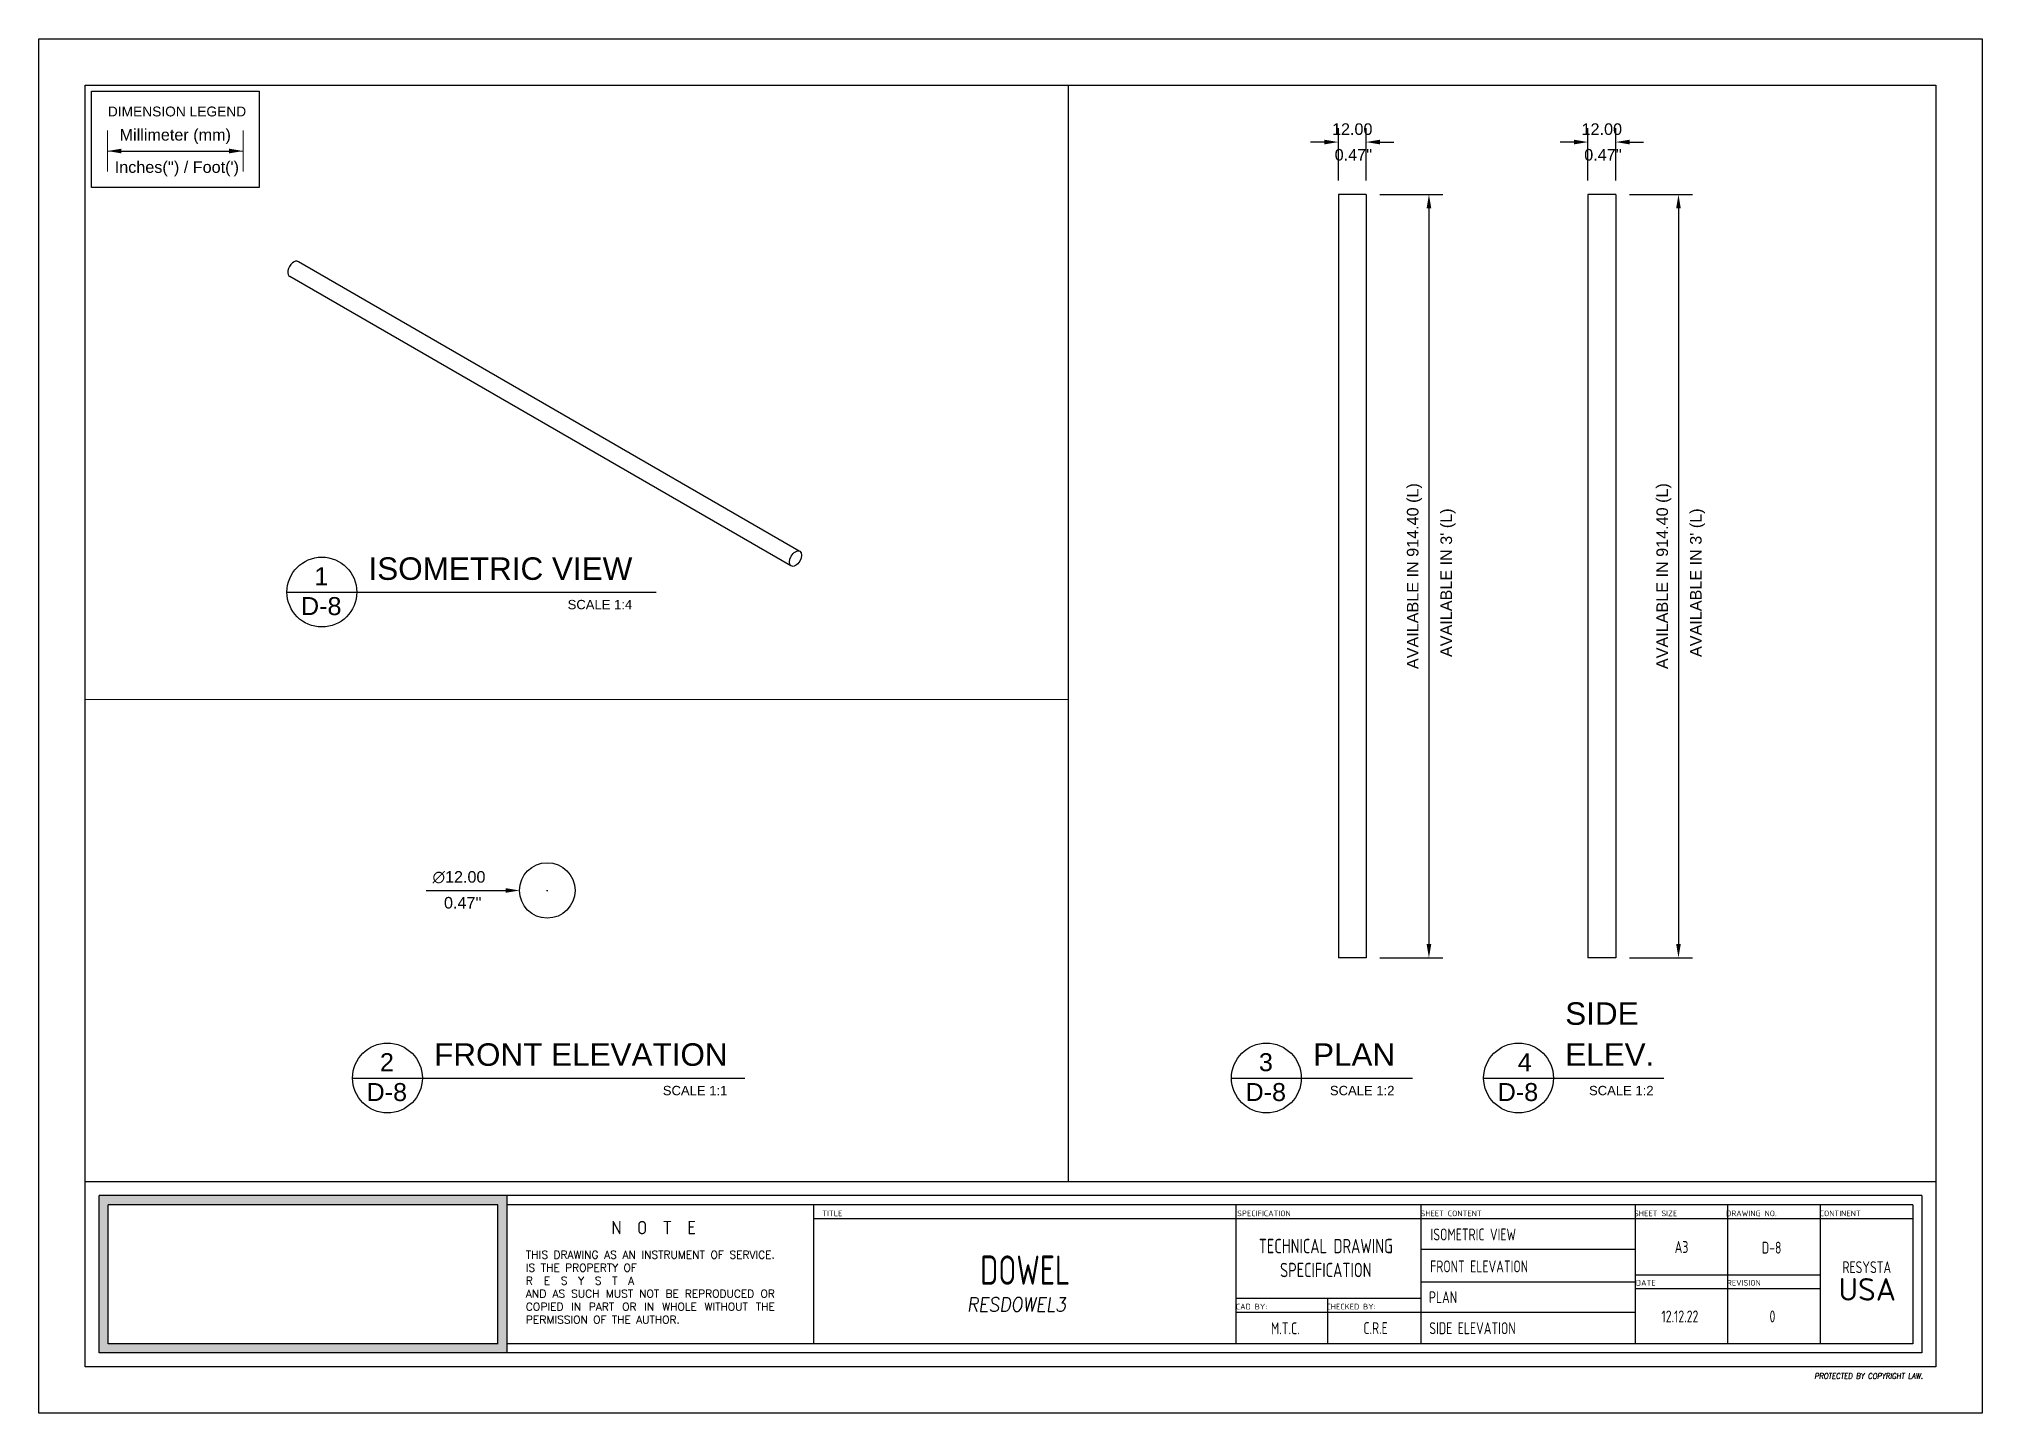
# Paper-space layout 'D-8' of a CAD drawing. Header units: millimetres. Extents: x -5 to 415, y -5 to 292.
# The model-space entities are those that its viewports show. They can reach past a viewport. Long polylines and large blocks are cut down to what shows.
import ezdxf

# ---------------------------------------------------------------- set-up
doc = ezdxf.new("R2010")
doc.units = ezdxf.units.MM
doc.layers.add('DIMENSION LEGEND', color=12, linetype='Continuous')
doc.layers.add('Text', color=3, linetype='Continuous', lineweight=13)
doc.layers.add('Wall', color=4, linetype='Continuous', lineweight=30)
doc.styles.add('ARIAL', font='simplex.shx')
doc.styles.get("Standard").update_dxf_attribs({"font": 'arial.ttf'})
doc.styles.add('x2$0$WSA-text', font='romans.shx', dxfattribs={"width": 0.8, "height": 150})
doc.dimstyles.get("Standard").update_dxf_attribs({"dimtxt": 2.5, "dimasz": 3, "dimexe": 3, "dimexo": 3, "dimgap": 1.5, "dimtad": 1, "dimzin": 0, "dimdsep": 46, "dimtxsty": 'Standard', "dimcen": 0.09, "dimclrd": 1, "dimclre": 1, "dimclrt": 3, "dimadec": 0, "dimazin": 0, "dimtfac": 1, "dimtix": 1, "dimtofl": 0, "dimtmove": 0, "dimatfit": 3, "dimfxl": 1, "dimtolj": 1, "dimtzin": 0, "dimarcsym": 1})

# ---------------------------------------------------------------- blocks, each defined once
blk = doc.blocks.new('*D21')
at = {"layer": 'Defpoints', "color": 0, "transparency": 16777216}
for p in [(9.83, 267.76), (39.13, 267.76), (39.13, 267.76)]:
    blk.add_point(p, dxfattribs=at)
at = {"layer": 'Wall', "color": 1, "lineweight": -2, "transparency": 16777216}
blk.add_line((12.83, 267.76), (36.13, 267.76), dxfattribs=at)
at = {"layer": 'Wall', "color": 1, "transparency": 16777216}
for points in [[(12.83, 268.26), (12.83, 267.26), (9.83, 267.76)], [(36.13, 268.26), (36.13, 267.26), (39.13, 267.76)]]:
    blk.add_solid(points, dxfattribs=at)
at = {"layer": 'Wall', "color": 3, "lineweight": 5, "transparency": 16777216, "insert": (24.48, 270.9), "char_height": 2.5, "attachment_point": 5}
blk.add_mtext('\\A1;Millimeter (mm)', dxfattribs=at)
blk = doc.blocks.new('*D24')
at = {"layer": 'Defpoints', "color": 0, "transparency": 16777216}
for p in [(98.88, 107.96), (110.88, 107.96)]:
    blk.add_point(p, dxfattribs=at)
at = {"layer": 'Wall', "color": 1, "lineweight": -2, "transparency": 16777216}
for p, q in [((78.73, 107.96), (95.88, 107.96)), ((104.79, 107.96), (104.97, 107.96)), ((104.88, 107.87), (104.88, 108.05))]:
    blk.add_line(p, q, dxfattribs=at)
at = {"layer": 'Wall', "color": 1, "transparency": 16777216}
blk.add_solid([(95.88, 108.46), (95.88, 107.46), (98.88, 107.96)], dxfattribs=at)
at = {"layer": 'Wall', "color": 3, "transparency": 16777216, "insert": (85.8, 110.81), "char_height": 2.5, "attachment_point": 5}
blk.add_mtext('\\A1;∅12.00', dxfattribs=at)
blk = doc.blocks.new('*D26')
at = {"layer": 'Defpoints', "color": 0, "transparency": 16777216}
for p in [(335.8, 258.39), (335.8, 93.39), (349.37, 93.39)]:
    blk.add_point(p, dxfattribs=at)
at = {"layer": 'Wall', "color": 1, "lineweight": -2, "transparency": 16777216}
for p, q in [((338.8, 258.39), (352.37, 258.39)), ((349.37, 255.39), (349.37, 96.39)), ((338.8, 93.39), (352.37, 93.39))]:
    blk.add_line(p, q, dxfattribs=at)
at = {"layer": 'Wall', "color": 1, "transparency": 16777216}
for points in [[(348.87, 255.39), (349.87, 255.39), (349.37, 258.39)], [(348.87, 96.39), (349.87, 96.39), (349.37, 93.39)]]:
    blk.add_solid(points, dxfattribs=at)
at = {"layer": 'Wall', "color": 3, "transparency": 16777216, "insert": (346.23, 175.89), "char_height": 2.5, "width": 42.4989, "attachment_point": 5, "rotation": 90}
blk.add_mtext('\\A1;AVAILABLE IN 914.40 (L)', dxfattribs=at)
blk = doc.blocks.new('*D27')
at = {"layer": 'Defpoints', "color": 0, "transparency": 16777216}
for p in [(281.86, 258.39), (281.86, 93.39), (295.44, 93.39)]:
    blk.add_point(p, dxfattribs=at)
at = {"layer": 'Wall', "color": 1, "lineweight": -2, "transparency": 16777216}
for p, q in [((284.86, 258.39), (298.44, 258.39)), ((295.44, 255.39), (295.44, 96.39)), ((284.86, 93.39), (298.44, 93.39))]:
    blk.add_line(p, q, dxfattribs=at)
at = {"layer": 'Wall', "color": 1, "transparency": 16777216}
for points in [[(294.94, 255.39), (295.94, 255.39), (295.44, 258.39)], [(294.94, 96.39), (295.94, 96.39), (295.44, 93.39)]]:
    blk.add_solid(points, dxfattribs=at)
at = {"layer": 'Wall', "color": 3, "transparency": 16777216, "insert": (292.3, 175.89), "char_height": 2.5, "width": 42.4989, "attachment_point": 5, "rotation": 90}
blk.add_mtext('\\A1;AVAILABLE IN 914.40 (L)', dxfattribs=at)
blk = doc.blocks.new('*D28')
at = {"layer": 'Defpoints', "color": 0, "transparency": 16777216}
for p in [(281.86, 269.7), (275.86, 258.39), (281.86, 258.39)]:
    blk.add_point(p, dxfattribs=at)
at = {"layer": 'Wall', "color": 1, "lineweight": -2, "transparency": 16777216}
for p, q in [((272.86, 269.7), (269.86, 269.7)), ((275.86, 261.39), (275.86, 272.7)), ((281.86, 261.39), (281.86, 272.7)), ((284.86, 269.7), (287.86, 269.7))]:
    blk.add_line(p, q, dxfattribs=at)
at = {"layer": 'Wall', "color": 1, "transparency": 16777216}
for points in [[(272.86, 270.2), (272.86, 269.2), (275.86, 269.7)], [(284.86, 270.2), (284.86, 269.2), (281.86, 269.7)]]:
    blk.add_solid(points, dxfattribs=at)
at = {"layer": 'Wall', "color": 3, "transparency": 16777216, "insert": (278.86, 272.48), "char_height": 2.5, "attachment_point": 5}
blk.add_mtext('\\A1;12.00', dxfattribs=at)
blk = doc.blocks.new('*D29')
at = {"layer": 'Defpoints', "color": 0, "transparency": 16777216}
for p in [(335.8, 269.7), (329.8, 258.39), (335.8, 258.39)]:
    blk.add_point(p, dxfattribs=at)
at = {"layer": 'Wall', "color": 1, "lineweight": -2, "transparency": 16777216}
for p, q in [((326.8, 269.7), (323.8, 269.7)), ((329.8, 261.39), (329.8, 272.7)), ((335.8, 261.39), (335.8, 272.7)), ((338.8, 269.7), (341.8, 269.7))]:
    blk.add_line(p, q, dxfattribs=at)
at = {"layer": 'Wall', "color": 1, "transparency": 16777216}
for points in [[(326.8, 270.2), (326.8, 269.2), (329.8, 269.7)], [(338.8, 270.2), (338.8, 269.2), (335.8, 269.7)]]:
    blk.add_solid(points, dxfattribs=at)
at = {"layer": 'Wall', "color": 3, "transparency": 16777216, "insert": (332.8, 272.48), "char_height": 2.5, "attachment_point": 5}
blk.add_mtext('\\A1;12.00', dxfattribs=at)

msp = doc.modelspace()

# ---------------------------------------------------------------- linework, layer by layer
at = {"layer": 'Wall'}
for p, q in [((20300.89, -4051.09), (20300.89, -4381.09)), ((20312.89, -4051.09), (20300.89, -4051.09)), ((20312.89, -4051.09), (20312.89, -4381.09)), ((20408.76, -4051.09), (20408.76, -4381.09)), ((20420.76, -4051.09), (20408.76, -4051.09)), ((20420.76, -4051.09), (20420.76, -4381.09)), ((20312.89, -4381.09), (20300.89, -4381.09)), ((20420.76, -4381.09), (20408.76, -4381.09)), ((21158.4, -4716.64), (20725.38, -4466.64)), ((21151.08, -4729.3), (20718.07, -4479.3))]:
    msp.add_line(p, q, dxfattribs=at)
msp.add_circle((20266.18, -3798.53), 6, dxfattribs=at)
msp.add_ellipse((20721.36, -4472.76), major_axis=(-3.67, -6.36), ratio=0.57735, start_param=3.042509, end_param=6.382269, dxfattribs=at)
msp.add_ellipse((21155.1, -4723.18), major_axis=(-3.67, -6.36), ratio=0.57735, dxfattribs=at)

psp = doc.layouts.new('D-8')

# ---------------------------------------------------------------- hatches: boundary and pattern name
at = {"layer": 'Wall', "transparency": 33554636}
h = psp.add_hatch(color=3, dxfattribs=at)
h.dxf.hatch_style = 1
h.paths.add_polyline_path([(8.0003, 42.0005), (8.0003, 8.0005), (96.2315, 8.0005), (96.2315, 42.0005)])
h.paths.add_polyline_path([(94.2315, 40.0005), (94.2315, 10.0005), (10.0003, 10.0005), (10.0003, 40.0005)], flags=16)

# ---------------------------------------------------------------- linework, layer by layer
at = {"color": 1}
for p, q in [((48.616, 172.448), (128.4497, 172.448)), ((62.7867, 67.4242), (147.5958, 67.4242)), ((252.7575, 67.4242), (291.9087, 67.4242)), ((307.2599, 67.4242), (346.1729, 67.4242))]:
    psp.add_line(p, q, dxfattribs=at)
for centre in [(56.1639, 172.448), (70.3345, 67.4242), (260.3053, 67.4242), (314.8077, 67.4242)]:
    psp.add_circle(centre, 7.5478, dxfattribs=at)
at = {"layer": 'DIMENSION LEGEND', "color": 20}
psp.add_lwpolyline([(6.4055, 280.6676), (42.6132, 280.6676), (42.6132, 259.8824), (6.4055, 259.8824)], close=True, dxfattribs=at)
at = {"layer": 'Wall', "color": 5}
for p, q in [((217.5003, 45.0005), (217.5003, 282.0005)), ((402.0003, 42.0005), (8.0003, 42.0005))]:
    psp.add_line(p, q, dxfattribs=at)
at = {"layer": 'Wall', "color": 1, "lineweight": 5}
for p, q in [((9.829, 263.3284), (9.829, 272.1855)), ((39.1266, 263.3284), (39.1266, 272.1855)), ((9.829, 267.757), (39.1266, 267.757))]:
    psp.add_line(p, q, dxfattribs=at)
at = {"layer": 'Wall', "color": 1}
for p, q in [((405.0003, 45.0005), (5.0003, 45.0005)), ((340.0003, 37.0005), (162.4815, 37.0005)), ((400.0003, 37.0005), (340.0003, 37.0005)), ((293.7503, 30.4684), (340.0003, 30.4684)), ((293.7503, 23.3814), (340.0003, 23.3814)), ((340.0003, 21.9169), (380.0003, 21.9169)), ((253.7503, 16.8494), (293.7503, 16.8494)), ((293.7503, 16.8494), (340.0003, 16.8494))]:
    psp.add_line(p, q, dxfattribs=at)
at = {"layer": 'Wall'}
for p, q in [((96.2315, 8.0005), (96.2315, 42.0005)), ((94.2315, 9.8904), (94.2315, 40.0005)), ((162.4815, 9.8904), (162.4815, 39.8904)), ((253.7503, 10.0005), (253.7503, 40.0005)), ((293.7503, 10.0005), (293.7503, 40.0005)), ((340.0003, 40.0005), (340.0003, 10.0005)), ((360.0003, 40.0005), (360.0003, 10.0005)), ((380.0003, 40.0005), (380.0003, 10.0005)), ((340.0003, 24.9169), (380.0003, 24.9169)), ((253.7503, 19.8494), (293.7503, 19.8494)), ((273.4804, 19.8494), (273.4804, 10.0005))]:
    psp.add_line(p, q, dxfattribs=at)
at = {"layer": 'Wall', "color": 4}
for p, q in [((94.2315, 40.0005), (10.0003, 40.0005)), ((400.0003, 40.0005), (96.2315, 40.0005))]:
    psp.add_line(p, q, dxfattribs=at)
at = {"layer": 'Wall', "color": 5}
for points in [[(-4.9997, 292.0005), (415.0003, 292.0005), (415.0003, -4.9995), (-4.9997, -4.9995), (-4.9997, 292.0005)], [(402.0003, 42.0005), (402.0003, 8.0005), (8.0003, 8.0005), (8.0003, 42.0005)]]:
    psp.add_lwpolyline(points, dxfattribs=at)
at = {"layer": 'Wall', "color": 1}
psp.add_lwpolyline([(5.0003, 282.0005), (405.0003, 282.0005), (405.0003, 5.0005), (5.0003, 5.0005)], close=True, dxfattribs=at)
at = {"layer": 'Wall', "color": 5}
psp.add_lwpolyline([(5.0003, 282.0005), (405.0003, 282.0005), (405.0003, 45.0005), (5.0003, 45.0005)], close=True, dxfattribs=at)
at = {"layer": 'Wall', "color": 4}
for points in [[(94.2315, 10.0005), (10.0003, 10.0005), (10.0003, 40.0005)], [(400.0003, 40.0005), (400.0003, 10.0005), (96.2315, 10.0005)]]:
    psp.add_lwpolyline(points, dxfattribs=at)

# ---------------------------------------------------------------- texts
at = {"color": 3}
for s, height, p in [('1', 3.8873, (54.5512, 173.9282)), ('ISOMETRIC VIEW', 4.865576, (66.248, 175.0822)), ('D-8', 3.8873, (51.6547, 167.4724)), ('SCALE 1:4 ', 2.01948, (109.2859, 168.7308)), ('SIDE', 4.86558, (324.8918, 78.9206)), ('2', 3.8873, (68.7219, 68.9044)), ('FRONT ELEVATION', 4.865576, (80.4186, 70.0584)), ('3', 3.8873, (258.6927, 68.9044)), ('PLAN', 4.86558, (270.3894, 70.0584)), ('4', 3.8873, (314.6312, 68.9044)), ('ELEV.', 4.86558, (324.8918, 70.0584)), ('D-8', 3.8873, (65.8254, 62.4486)), ('SCALE 1:1  ', 2.019484, (129.8513, 63.707)), ('D-8', 3.8873, (255.7962, 62.4486)), ('SCALE 1:2  ', 2.019484, (274.0331, 63.707)), ('D-8', 3.8873, (310.2986, 62.4486)), ('SCALE 1:2  ', 2.019484, (330.0307, 63.707))]:
    psp.add_text(s, height=height, dxfattribs=at).set_placement(p)
at = {"color": 3, "insert": (390.1842, 21.744), "char_height": 4.865576, "width": 218.853288, "attachment_point": 5}
psp.add_mtext('{\\fISOCPEUR|b0|i0|c0|p34;USA}', dxfattribs=at)
at = {"layer": 'Text', "style": 'x2$0$WSA-text', "oblique": 8, "width": 0.9}
for s, height, p in [('RESDOWEL3', 3.03455, (195.5812, 16.9619)), ('PROTECTED BY COPYRIGHT LAW.', 1.210144, (378.757, 2.4175))]:
    psp.add_text(s, height=height, dxfattribs=at).set_placement(p)
at = {"layer": 'Text', "attachment_point": 5}
for s, insert, char_height, width, style in [('{\\Fisocp|c0;  TITLE}', (165.6656, 38.1709), 1.2288, 18.306915, 'ARIAL'), ('{\\Fisocp|c0; SPECIFICATION}', (259.3622, 38.1709), 1.2288, 18.306915, 'ARIAL'), ('{\\Fisocp|c0; SHEET CONTENT}', (299.7977, 38.1709), 1.2288, 18.306915, 'ARIAL'), ('{\\Fisocp|c0; SHEET SIZE}', (344.0188, 38.1709), 1.2288, 18.306915, 'ARIAL'), ('{\\Fisocp|c0; DRAWING NO.}', (364.7142, 38.1709), 1.2288, 18.306915, 'ARIAL'), ('{\\Fisocp|c0; CONTINENT}', (383.9003, 38.1709), 1.2288, 18.306915, 'ARIAL'), ('{\\Fisocp|c0;  N  O  T  E}', (126.221, 35.0967), 2.892481, 43.09278, 'ARIAL'), ('{\\Fisocp|c0;ISOMETRIC VIEW}', (305.0217, 33.6145), 2.56727, 88.826886, 'x2$0$WSA-text'), ('\\pxqj;{\\W1;\\C2;THIS DRAWING AS AN INSTRUMENT OF SERVICE. IS THE PROPERTY OF\\P\\C3;R  E  S  Y  S  T  A\\P\\C2;AND AS SUCH MUST NOT BE REPRODUCED OR COPIED IN PART OR IN WHOLE WITHOUT THE PERMISSION OF THE AUTHOR. }', (129.4068, 22.2022), 1.6836511, 58.253908, 'x2$0$WSA-text'), ('{\\Fisocp|c0;TECHNICAL DRAWING SPECIFICATION}', (273.1473, 28.5185), 3.106396, 44.070299, 'x2$0$WSA-text'), ('{\\Fisocp|c0;A3 }', (350.0323, 30.9017), 2.56727, 88.826886, 'x2$0$WSA-text'), ('{\\Fisocp|c0;D-8}', (369.5, 30.759), 2.56727, 88.826886, 'x2$0$WSA-text'), ('{\\Fisocp|c0;DOWEL }', (208.1604, 25.9076), 6.325285, 87.999713, 'x2$0$WSA-text'), ('{\\Fisocp|c0;FRONT ELEVATION}', (306.2788, 26.7075), 2.56727, 88.826886, 'x2$0$WSA-text'), ('{\\Fisocp|c0;RESYSTA}', (390.0712, 26.5395), 2.56727, 88.826886, 'x2$0$WSA-text'), ('{\\Fisocp|c0;PLAN}', (298.4796, 20.0557), 2.56727, 88.826886, 'x2$0$WSA-text'), ('{\\Fisocp|c0; DATE}', (341.8835, 23.1709), 1.2288, 18.306915, 'ARIAL'), ('{\\Fisocp|c0; REVISION}', (363.0732, 23.1709), 1.2288, 18.306915, 'ARIAL'), ('{\\Fisocp|c0; CAD BY:}', (256.6762, 18.0198), 1.2288, 18.306915, 'ARIAL'), ('{\\Fisocp|c0; CHECKED BY:}', (278.1754, 18.0198), 1.2288, 18.306915, 'ARIAL'), ('{\\Fisocp|c0;12.12.22}', (349.6802, 15.9017), 2.56727, 88.826886, 'x2$0$WSA-text'), ('{\\Fisocp|c0;0}', (369.6802, 15.9017), 2.56727, 88.826886, 'x2$0$WSA-text'), ('{\\Fisocp|c0;M.T.C.}', (264.3973, 13.328), 2.56727, 88.826886, 'x2$0$WSA-text'), ('{\\Fisocp|c0;C.R.E}', (283.8996, 13.3789), 2.56727, 88.826886, 'x2$0$WSA-text'), ('{\\Fisocp|c0;SIDE ELEVATION}', (304.8433, 13.3457), 2.56727, 88.826886, 'x2$0$WSA-text')]:
    psp.add_mtext(s, dxfattribs=dict(at, insert=insert, char_height=char_height, width=width, style=style))
at = {"layer": 'Wall', "color": 5, "insert": (9.9101, 277.3694), "char_height": 2.128107, "width": 31.230696, "attachment_point": 1}
psp.add_mtext('{\\C3;DIMENSION LEGEND}', dxfattribs=at)
at = {"layer": 'Wall', "color": 3, "lineweight": 5, "char_height": 2.5, "attachment_point": 1}
for s, insert, width in [("Inches('') / Foot(')", (11.4066, 265.5445), 28.810895), ("0.47''", (275.063, 268.201), 8.849079), ("0.47''", (328.9991, 268.201), 8.849079), ("0.47''", (82.5608, 106.5526), 8.849079)]:
    psp.add_mtext(s, dxfattribs=dict(at, insert=insert, width=width))
at = {"layer": 'Wall', "color": 3, "lineweight": 5, "char_height": 2.5, "width": 67.810464, "attachment_point": 1, "rotation": 90}
for insert in [(297.9309, 158.4096), (351.867, 158.4096)]:
    psp.add_mtext("\\A1;AVAILABLE IN {\\A0;3' (L)}", dxfattribs=dict(at, insert=insert))

# ---------------------------------------------------------------- dimensions: what is measured, and where the dimension line sits
at = {"layer": 'Wall', "color": 1, "lineweight": 5}
dim = psp.add_linear_dim(base=(39.1266, 267.757), p1=(9.829, 267.757), p2=(39.1266, 267.757), text='Millimeter (mm)', dimstyle='Standard', override={"dimpost": '\\X'}, dxfattribs=at)
dim.commit()
dim.dimension.update_dxf_attribs({"geometry": '*D21', "text_midpoint": (24.4778, 270.8958)})
at = {"layer": 'Wall', "color": 5}
for base, p1, p2, picture, middle in [((281.8637, 269.6994), (275.8637, 258.3917), (281.8637, 258.3917), '*D28', (278.8637, 269.6994)), ((335.7998, 269.6994), (329.7998, 258.3917), (335.7998, 258.3917), '*D29', (332.7998, 269.6994))]:
    dim = psp.add_linear_dim(base=base, p1=p1, p2=p2, dimstyle='Standard', override={"dimlfac": -2, "dimpost": '\\X'}, dxfattribs=at)
    dim.commit()
    dim.dimension.update_dxf_attribs({"geometry": picture, "text_midpoint": middle, "dimtype": 160})
for base, p1, p2, picture, middle in [((295.4376, 93.3917), (281.8637, 258.3917), (281.8637, 93.3917), '*D27', (292.2988, 175.8917)), ((349.3737, 93.3917), (335.7998, 258.3917), (335.7998, 93.3917), '*D26', (346.2349, 175.8917))]:
    dim = psp.add_linear_dim(base=base, p1=p1, p2=p2, angle=90, text='AVAILABLE IN 914.40 (L)', dimstyle='Standard', override={"dimlfac": -2, "dimpost": '\\X'}, dxfattribs=at)
    dim.commit()
    dim.dimension.update_dxf_attribs({"geometry": picture, "text_midpoint": middle})
dim = psp.add_diameter_dim_2p(p1=(110.8781, 107.9605), p2=(98.8781, 107.9605), dimstyle='Standard', override={"dimlfac": -1, "dimpost": '\\X'}, dxfattribs=at)
dim.commit()
dim.dimension.update_dxf_attribs({"geometry": '*D24', "text_midpoint": (85.8043, 110.8069)})

# ---------------------------------------------------------------- viewports
psp.add_viewport(center=(111.2503, 215.6061), size=(212.5, 132.788728), view_center_point=(20966.0267, -4579.448), view_height=531.154913, dxfattribs=at)
for center, size, view_center_point, view_height, status in [((311.2503, 163.5005), (187.5, 237), (20371.66, -4240.8722), 474, 3), ((111.2503, 97.1061), (212.5, 104.211272), (20272.5533, -3809.3835), 104.211272, 4)]:
    psp.add_viewport(center=center, size=size, view_center_point=view_center_point, view_height=view_height, status=status, dxfattribs=at)

doc.saveas('drawing.dxf')
